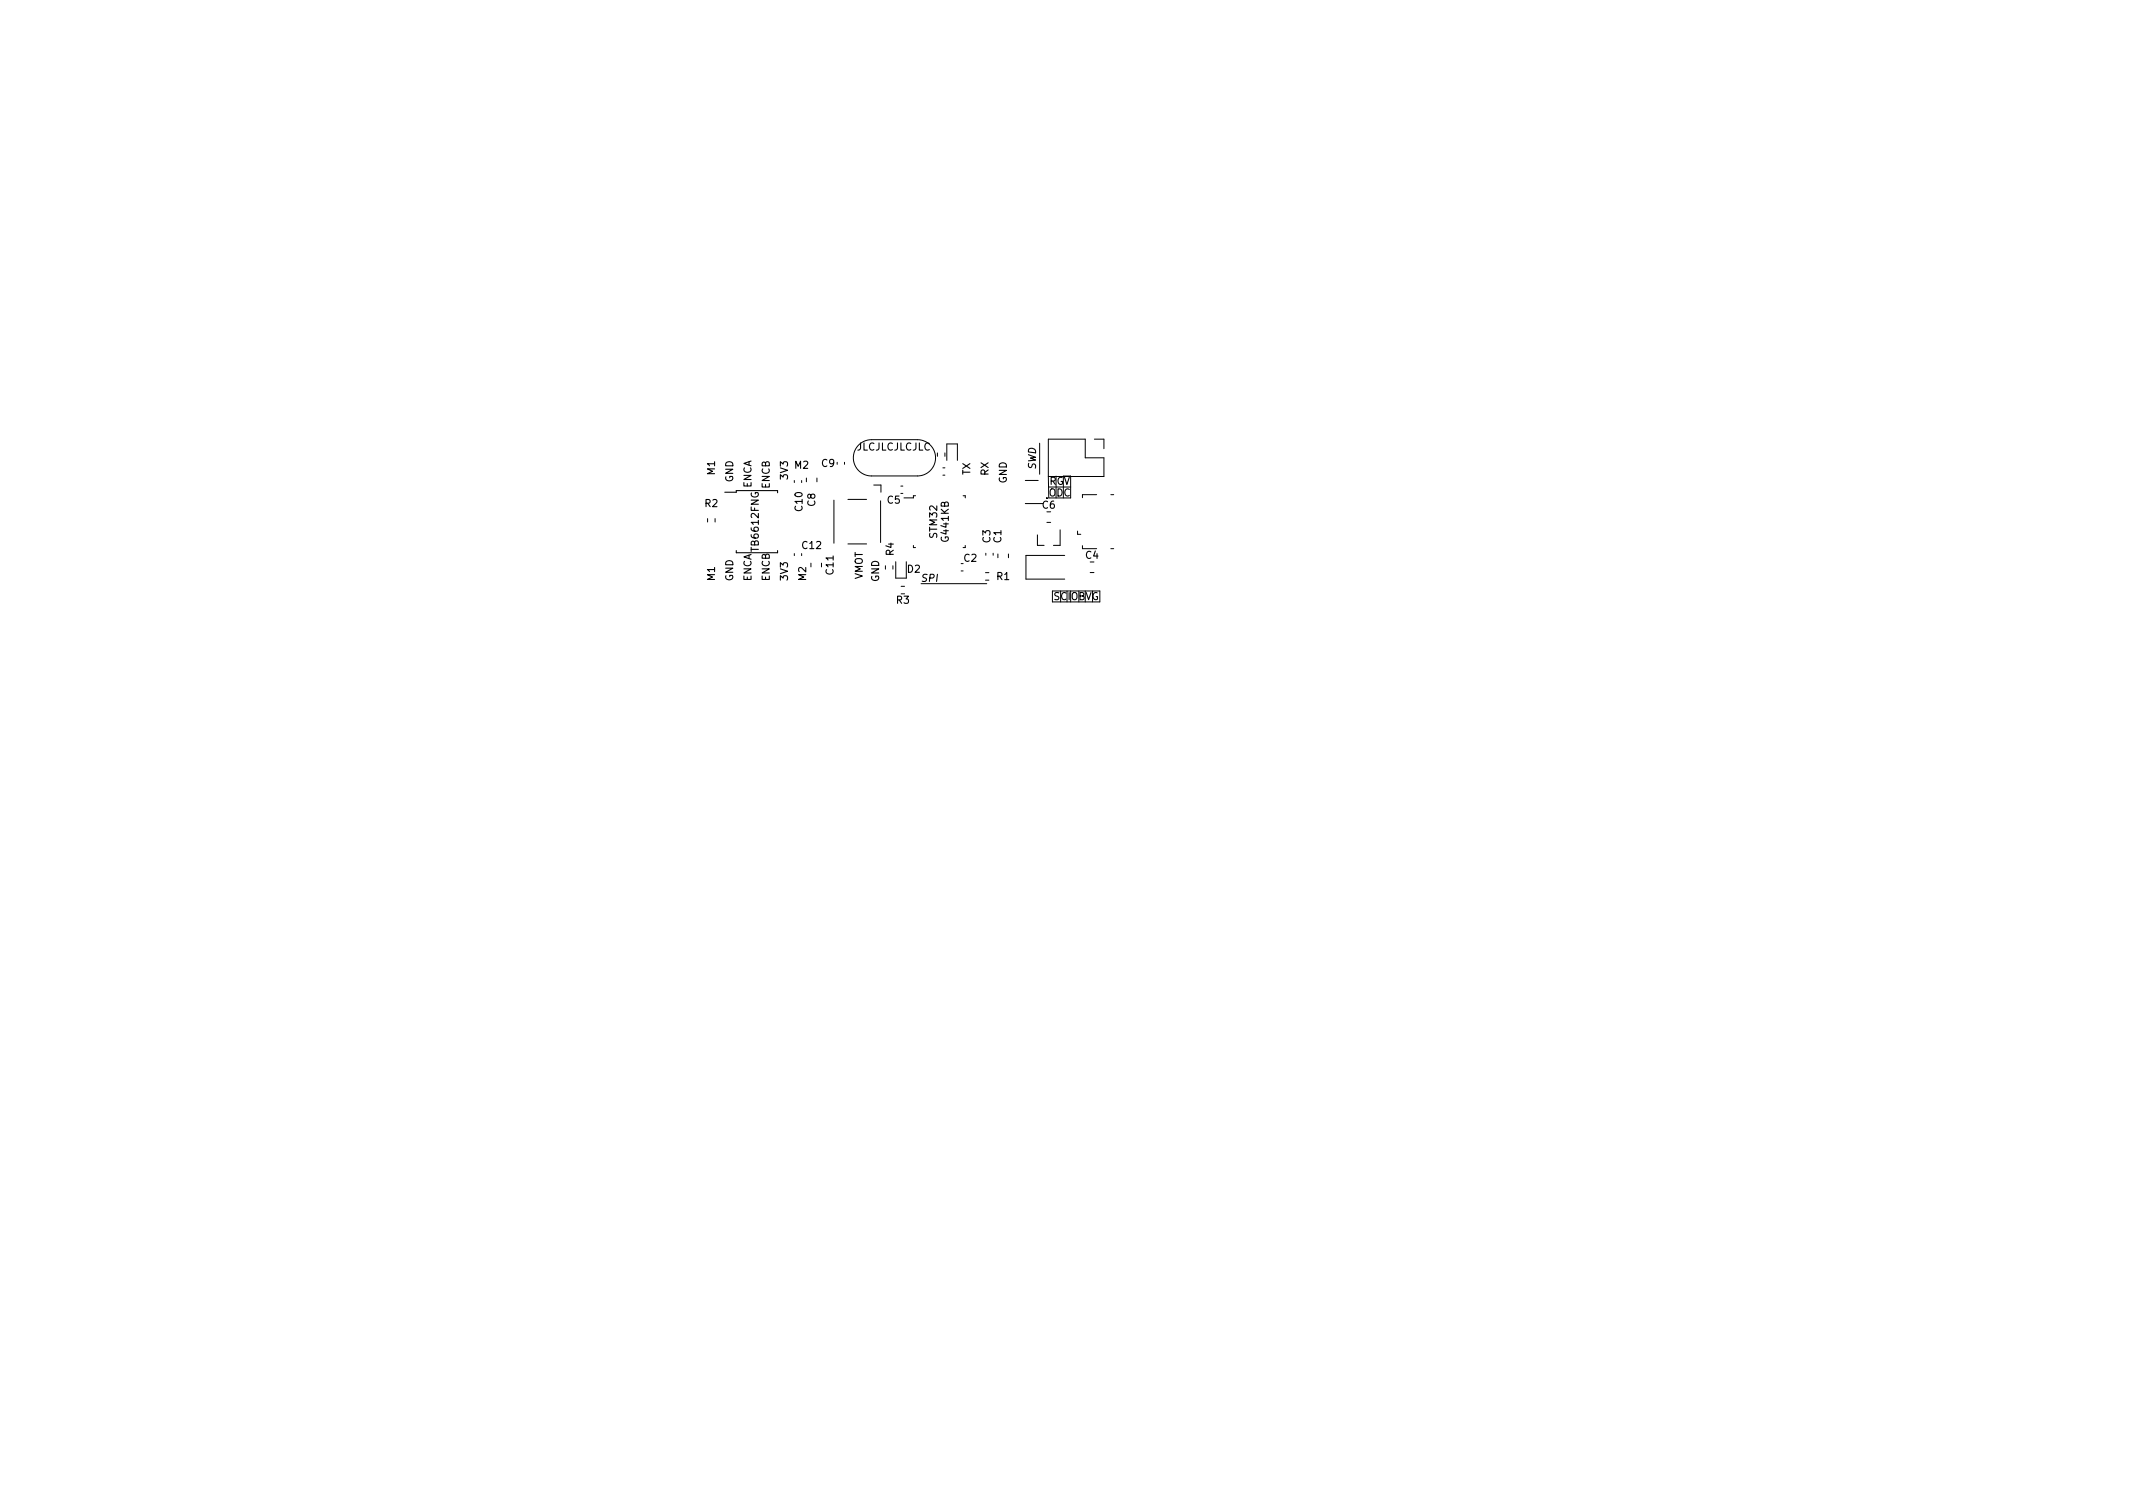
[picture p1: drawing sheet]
<svg xmlns="http://www.w3.org/2000/svg" width="297mm" height="210mm" viewBox="0 0 297 210" stroke-linecap="round" stroke-linejoin="round" font-family="sans-serif">
<defs><g id="words">
<g font-size="1.4">
<text x="99.6" y="65.9" transform="rotate(-90 99.6 65.9)">M1</text>
<text x="110.8" y="65.3">M2</text>
<text x="114.4" y="65">C9</text>
<text x="119.2" y="62.7">JLCJLCJLCJLC</text>
<text x="144.3" y="65.4" transform="rotate(-90 144.3 65.4)">SWD</text>
<text x="98.2" y="70.6">R2</text>
<text x="102.1" y="67.1" transform="rotate(-90 102.1 67.1)">GND</text>
<text x="104.6" y="67.9" transform="rotate(-90 104.6 67.9)">ENCA</text>
<text x="107.2" y="67.9" transform="rotate(-90 107.2 67.9)">ENCB</text>
<text x="109.7" y="66.5" transform="rotate(-90 109.7 66.5)">3V3</text>
<text x="111.8" y="71.1" transform="rotate(-90 111.8 71.1)">C10</text>
<text x="113.5" y="70.5" transform="rotate(-90 113.5 70.5)">C8</text>
<text x="123.6" y="70.1">C5</text>
<text x="135.1" y="66.2" transform="rotate(-90 135.1 66.2)">TX</text>
<text x="137.7" y="66.2" transform="rotate(-90 137.7 66.2)">RX</text>
<text x="140.2" y="67.3" transform="rotate(-90 140.2 67.3)">GND</text>
<text x="145.2" y="70.8">C6</text>
<text x="145.6" y="69.5">.ODC</text>
<text x="146.1" y="67.5">RGV</text>
<text x="105.7" y="76.6" transform="rotate(-90 105.7 76.6)">TB6612FNG</text>
<text x="111.8" y="76.4">C12</text>
<text x="124.5" y="77.3" transform="rotate(-90 124.5 77.3)">R4</text>
<text x="130.5" y="74.9" transform="rotate(-90 130.5 74.9)">STM32</text>
<text x="132.1" y="75.3" transform="rotate(-90 132.1 75.3)">G441KB</text>
<text x="137.9" y="75.6" transform="rotate(-90 137.9 75.6)">C3</text>
<text x="139.4" y="75.6" transform="rotate(-90 139.4 75.6)">C1</text>
<text x="151.2" y="77.8">C4</text>
<text x="99.6" y="81" transform="rotate(-90 99.6 81)">M1</text>
<text x="102.1" y="81" transform="rotate(-90 102.1 81)">GND</text>
<text x="104.6" y="81" transform="rotate(-90 104.6 81)">ENCA</text>
<text x="107.2" y="81" transform="rotate(-90 107.2 81)">ENCB</text>
<text x="109.7" y="81" transform="rotate(-90 109.7 81)">3V3</text>
<text x="112.3" y="81" transform="rotate(-90 112.3 81)">M2</text>
<text x="116.1" y="80" transform="rotate(-90 116.1 80)">C11</text>
<text x="120.1" y="80.7" transform="rotate(-90 120.1 80.7)">VMOT</text>
<text x="122.4" y="81" transform="rotate(-90 122.4 81)">GND</text>
<text x="126.4" y="79.7">D2</text>
<text x="128.4" y="81">SPI</text>
<text x="134.2" y="78.2">C2</text>
<text x="138.8" y="80.8">R1</text>
<text x="146.6" y="83.6">SCIOBVG</text>
<text x="124.8" y="84.1">R3</text>
</g>
</g></defs>
<g fill="none" stroke="#000" stroke-width=".14">
<path d="M98.5 72.2v.5M99.6 72.2v.5M110.6 66.9v.3M110.6 77.1v.3M111.6 66.9v.3M111.6 77.1v.3M112.3 66.6v.5M112.9 78.4v.5M113.8 66.6v.5M114.4 78.4v.5M116.1 69.6v6M117.6 64.4v.3"/>
<path d="M118.1 69.5h2.6M118.1 75.7h2.6M119.6 62a2.52 2.52 0 0 1 1.8-.8h6.4a2.53 2.53 0 0 1 2.5 2.5 2.53 2.53 0 0 1-2.5 2.6h-6.4a2.53 2.53 0 0 1-2.4-1.6 2.53 2.53 0 0 1 .6-2.7zM121.7 67.5h1v1M122.6 69.7v5.8M123.3 78.8v.5M124.3 78.8v.5M124.7 78.2v2.3h1.5v-2.3M125.4 67.7h.3M127.2 75.9v.3h.3M127.5 69h-.3v.3h-1.3M130.5 63.1v.4"/>
<path d="M131.3 66.2h.3M131.3 65.1h.3M131.6 63.1v.4M131.9 64.1v-2.3h1.4v2.3M133.8 79.5h.3M134.1 69h.3v.3M134.4 75.9v.3h-.3M137.2 79.7h.5M137.3 77v.3M138.3 77v.3M139 77.1v.6M140.4 77.1v.6"/>
<path d="M142.8 66.9h1.8M142.8 70.1h2.4M144.5 74.5v1.4h.9M144.8 61.7v4.3M145.8 72.7h.5M146 61.1h5.1v2.6h2.6v2.6h-7.7zM146 67.8h3.1M147.1 66.3v3M147.6 73.8v2.1h-.9M148.1 66.3v3M148.3 77.3h-5.4v3.3h5.4M149.1 66.3v3h-3.1v-3"/>
<path d="M150.1 73.9v.5h.4M150.7 76v.4h2M151.8 79.7h.5M152.4 61.1h1.3v1.4M152.7 68.9h-2v.4M154.7 68.9h.4M154.7 76.4h.4M125.5 81.6h.5M128.3 81.3h9.1M137.2 80.8h.5M146.6 83.8h6.6M146.6 82.3h6.6"/>
</g>
<path d="M100.9 68.5h1.6v-.2h5.8v.3M102.5 76.7v.3h5.8v-.3" fill="none" stroke="#000" stroke-width=".15"/>
<use href="#words"/>
</svg>
